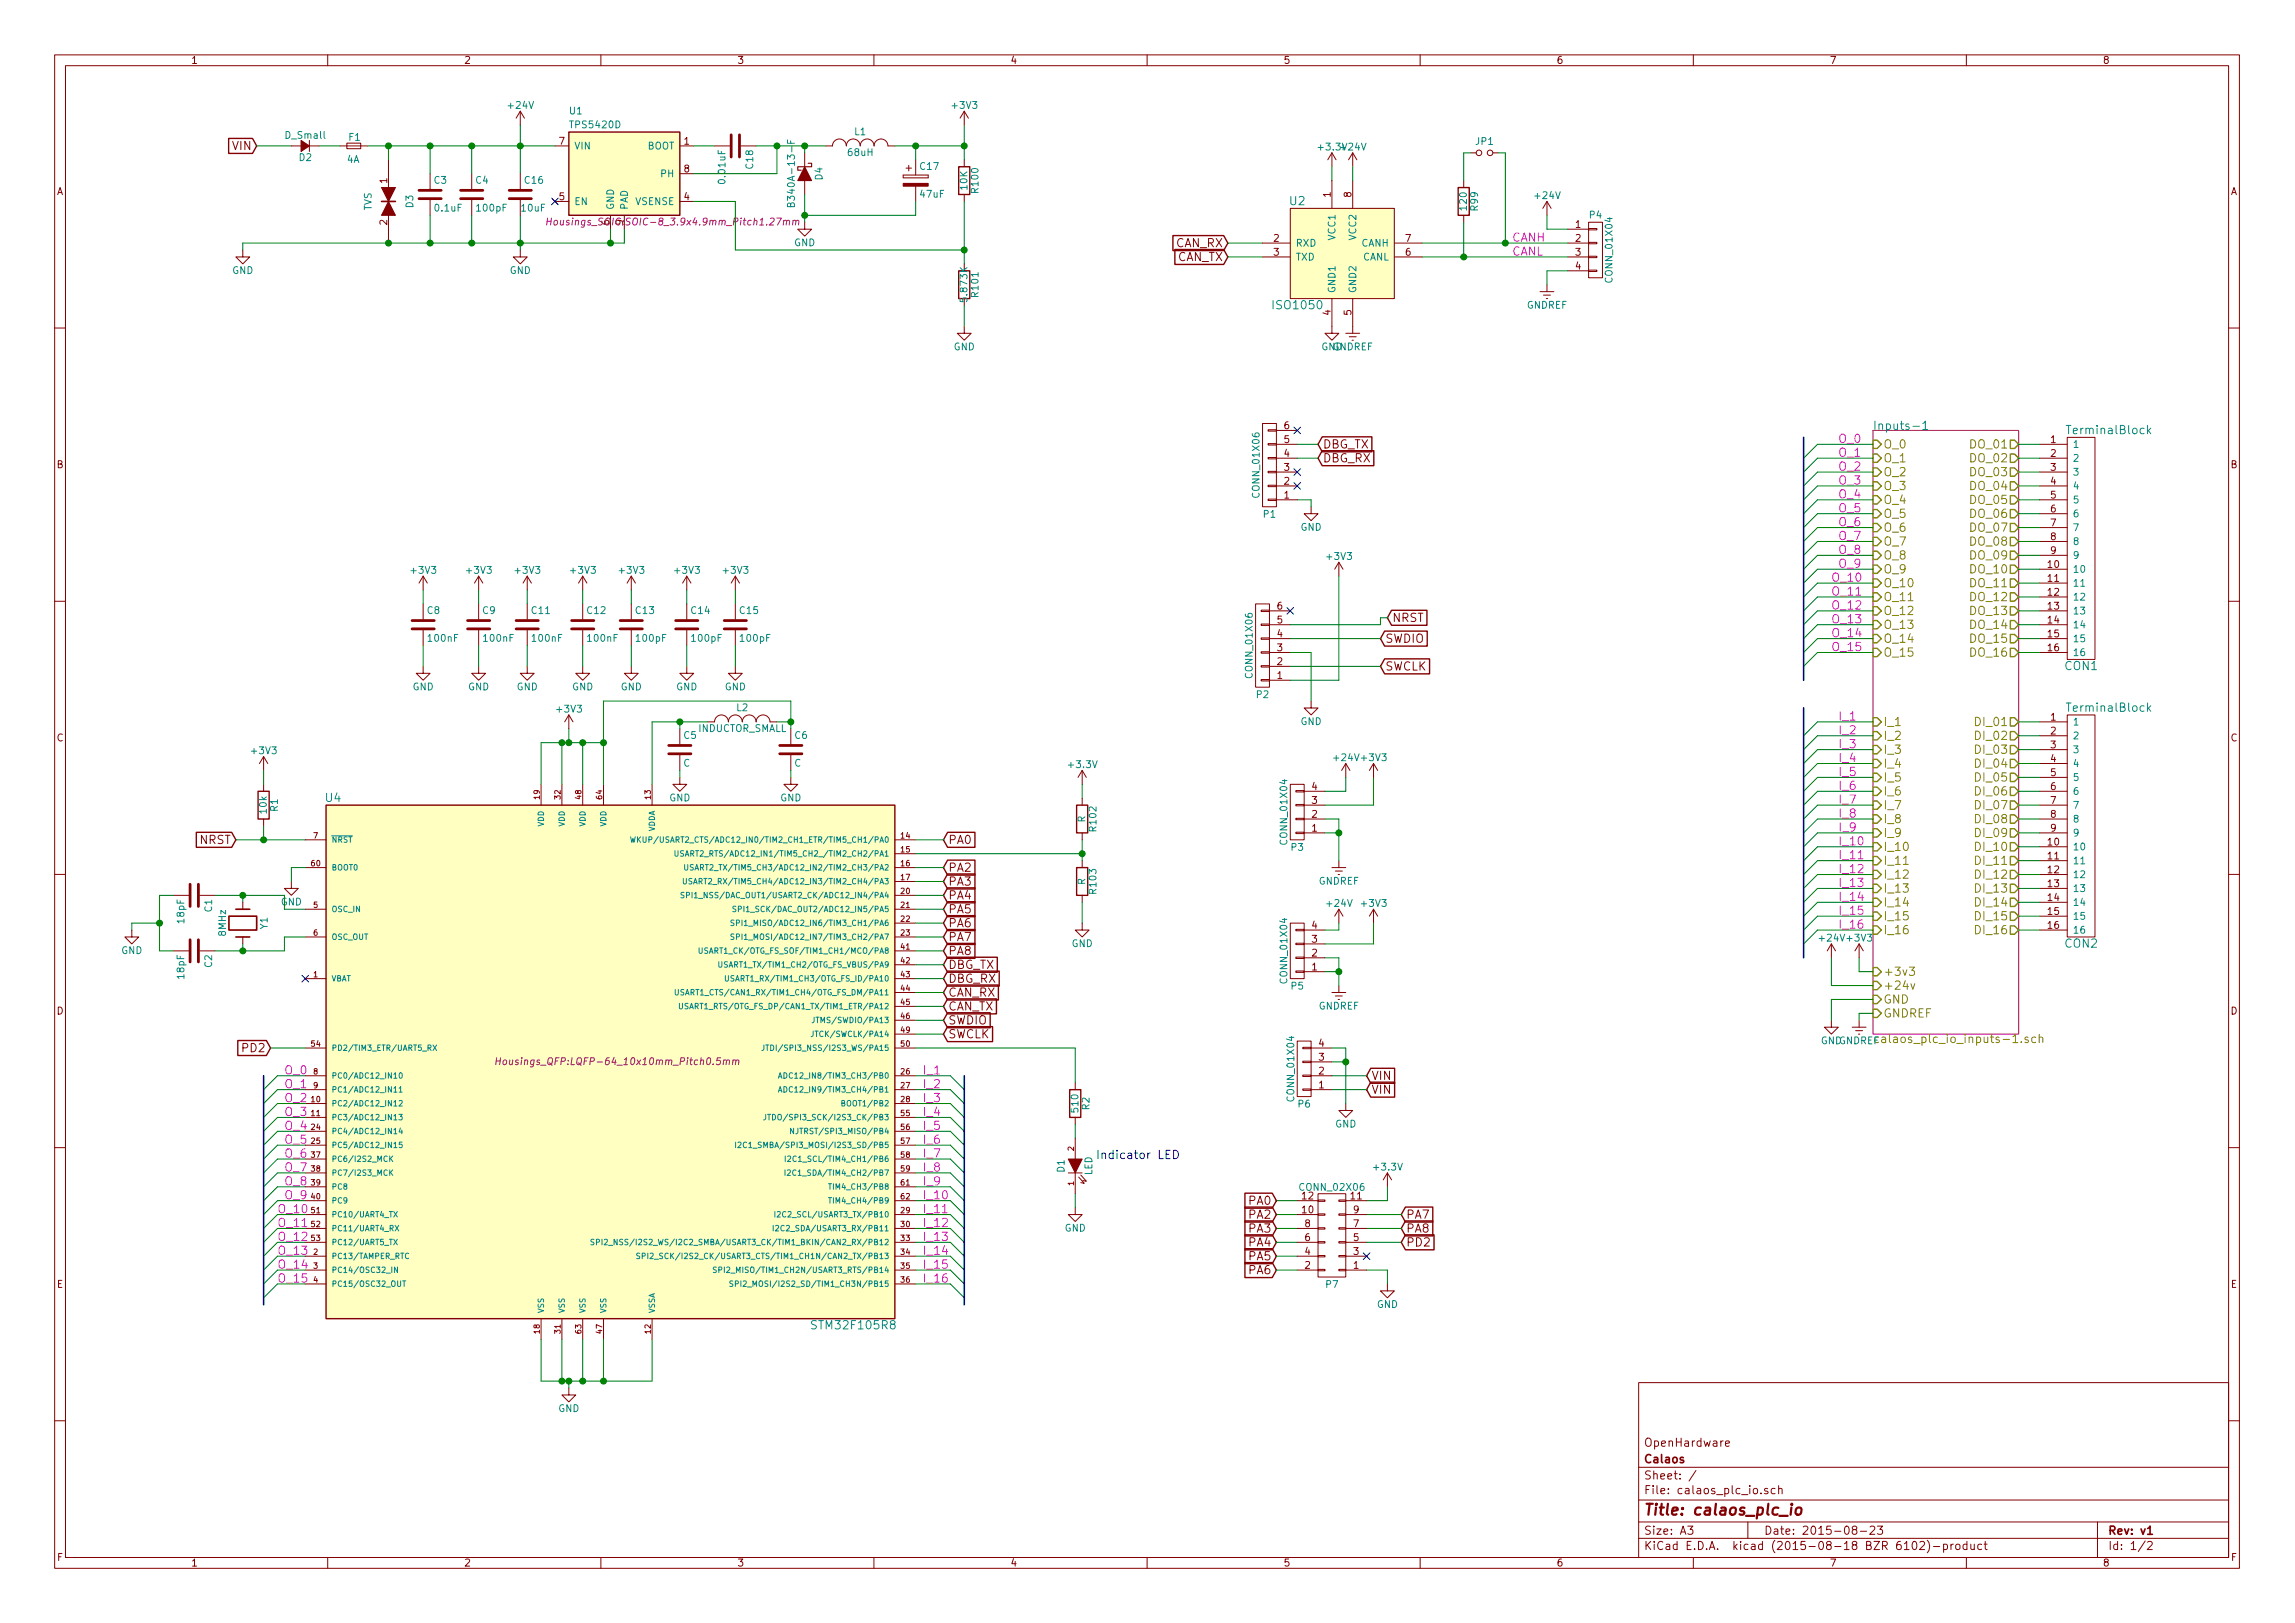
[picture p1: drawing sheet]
<svg xmlns="http://www.w3.org/2000/svg" width="420mm" height="297mm" viewBox="0 0 420 297" stroke-linecap="round" stroke-linejoin="round" font-family="sans-serif">
<defs><g id="words">
<text font-size="2.8" fill="#840000" x="301" y="277.3">Title: calaos_plc_io</text>
<g font-size="2.1" fill="#840000">
<text x="42.5" y="27.5">VIN</text>
<text x="215.1" y="45.2">CAN_RX</text>
<text x="215.4" y="47.8">CAN_TX</text>
<text x="242.2" y="82.1">DBG_TX</text>
<text x="242.2" y="84.6">DBG_RX</text>
<text x="254.9" y="113.8">NRST</text>
<text x="253.6" y="117.6">SWDIO</text>
<text x="253.6" y="122.7">SWCLK</text>
<text x="36.5" y="154.5">NRST</text>
<text x="173.6" y="154.5">PA0</text>
<text x="173.6" y="159.5">PA2</text>
<text x="173.6" y="164.6">PA4</text>
<text x="173.6" y="167.2">PA5</text>
<text x="173.6" y="162.1">PA3</text>
<text x="173.6" y="169.7">PA6</text>
<text x="173.6" y="172.2">PA7</text>
<text x="173.6" y="177.3">DBG_TX</text>
<text x="173.6" y="179.9">DBG_RX</text>
<text x="173.6" y="174.8">PA8</text>
<text x="173.6" y="182.4">CAN_RX</text>
<text x="173.6" y="184.9">CAN_TX</text>
<text x="173.6" y="190">SWCLK</text>
<text x="173.6" y="187.5">SWDIO</text>
<text x="44.5" y="192.6">PD2</text>
<text x="251.1" y="197.6">VIN</text>
<text x="251.1" y="200.2">VIN</text>
<text x="228.6" y="220.5">PA0</text>
<text x="228.6" y="223">PA2</text>
<text x="228.6" y="225.6">PA3</text>
<text x="257.5" y="223">PA7</text>
<text x="257.5" y="225.6">PA8</text>
<text x="228.6" y="228.1">PA4</text>
<text x="228.6" y="230.7">PA5</text>
<text x="228.6" y="233.2">PA6</text>
<text x="257.5" y="228.1">PD2</text>
<text x="301" y="267.8">Calaos</text>
<text x="301" y="264.8">OpenHardware</text>
<text x="301" y="273.5">File: calaos_plc_io.sch</text>
<text x="301" y="270.8">Sheet: /</text>
<text x="301" y="280.9">Size: A3</text>
<text x="323" y="280.9">Date: 2015-08-23</text>
<text x="386" y="280.9">Rev: v1</text>
<text x="301" y="283.7">KiCad E.D.A. kicad (2015-08-18 BZR 6102)-product</text>
<text x="386" y="283.7">Id: 1/2</text>
</g>
<g font-size="2.1" fill="#008484">
<text x="236.1" y="37.6">U2</text>
<text x="233.3" y="56.6">ISO1050</text>
<text x="342.9" y="78.7">Inputs-1</text>
<text x="378.8" y="79.5">TerminalBlock</text>
<text x="378.1" y="122.6">CON1</text>
<text x="378.8" y="130.3">TerminalBlock</text>
<text x="59.6" y="146.8">U4</text>
<text x="378.1" y="173.4">CON2</text>
<text x="149" y="243.3">STM32F105R8</text>
</g>
<g font-size="2.1" fill="#f0f">
<text x="276.9" y="44.2">CANH</text>
<text x="276.9" y="46.8">CANL</text>
<text x="336.5" y="81.1">O_0</text>
<text x="336.5" y="83.6">O_1</text>
<text x="336.5" y="86.1">O_2</text>
<text x="336.5" y="88.7">O_3</text>
<text x="336.5" y="91.2">O_4</text>
<text x="336.5" y="93.8">O_5</text>
<text x="336.5" y="96.3">O_6</text>
<text x="336.5" y="98.8">O_7</text>
<text x="336.5" y="101.4">O_8</text>
<text x="335.3" y="106.5">O_10</text>
<text x="336.5" y="103.9">O_9</text>
<text x="335.3" y="109">O_11</text>
<text x="335.3" y="111.5">O_12</text>
<text x="335.3" y="114.1">O_13</text>
<text x="335.3" y="116.6">O_14</text>
<text x="335.3" y="119.2">O_15</text>
<text x="336.5" y="131.9">I_1</text>
<text x="336.5" y="134.4">I_2</text>
<text x="336.5" y="136.9">I_3</text>
<text x="336.5" y="139.5">I_4</text>
<text x="336.5" y="142">I_5</text>
<text x="336.5" y="144.6">I_6</text>
<text x="336.5" y="147.1">I_7</text>
<text x="336.5" y="149.6">I_8</text>
<text x="336.5" y="152.2">I_9</text>
<text x="336.5" y="154.7">I_10</text>
<text x="336.5" y="157.3">I_11</text>
<text x="336.5" y="159.8">I_12</text>
<text x="336.5" y="162.3">I_13</text>
<text x="336.5" y="164.9">I_14</text>
<text x="336.5" y="167.4">I_15</text>
<text x="336.5" y="170">I_16</text>
<text x="52.1" y="196.6">O_0</text>
<text x="168.9" y="196.6">I_1</text>
<text x="52.1" y="199.2">O_1</text>
<text x="52.1" y="201.7">O_2</text>
<text x="168.9" y="199.2">I_2</text>
<text x="168.9" y="201.7">I_3</text>
<text x="52.1" y="204.3">O_3</text>
<text x="52.1" y="206.8">O_4</text>
<text x="52.1" y="209.3">O_5</text>
<text x="168.9" y="204.3">I_4</text>
<text x="168.9" y="206.8">I_5</text>
<text x="168.9" y="209.3">I_6</text>
<text x="52.1" y="211.9">O_6</text>
<text x="52.1" y="214.4">O_7</text>
<text x="168.9" y="211.9">I_7</text>
<text x="168.9" y="214.4">I_8</text>
<text x="52.1" y="217">O_8</text>
<text x="52.1" y="219.5">O_9</text>
<text x="168.9" y="217">I_9</text>
<text x="168.9" y="219.5">I_10</text>
<text x="50.8" y="222">O_10</text>
<text x="50.8" y="224.6">O_11</text>
<text x="50.8" y="227.1">O_12</text>
<text x="168.9" y="222">I_11</text>
<text x="168.9" y="224.6">I_12</text>
<text x="168.9" y="227.1">I_13</text>
<text x="50.8" y="229.7">O_13</text>
<text x="50.8" y="232.2">O_14</text>
<text x="168.9" y="229.7">I_14</text>
<text x="168.9" y="232.2">I_15</text>
<text x="50.8" y="234.7">O_15</text>
<text x="168.9" y="234.7">I_16</text>
</g>
<g font-size="2.1" fill="#848400">
<text x="344.8" y="82.1">O_0</text>
<text x="360.9" y="82.1">DO_01</text>
<text x="344.8" y="84.6">O_1</text>
<text x="344.8" y="87.2">O_2</text>
<text x="344.8" y="89.7">O_3</text>
<text x="360.9" y="89.7">DO_04</text>
<text x="360.9" y="87.2">DO_03</text>
<text x="360.9" y="84.6">DO_02</text>
<text x="344.8" y="92.2">O_4</text>
<text x="344.8" y="94.8">O_5</text>
<text x="360.9" y="94.8">DO_06</text>
<text x="360.9" y="92.2">DO_05</text>
<text x="344.8" y="97.3">O_6</text>
<text x="344.8" y="99.9">O_7</text>
<text x="360.9" y="99.9">DO_08</text>
<text x="360.9" y="97.3">DO_07</text>
<text x="344.8" y="102.4">O_8</text>
<text x="344.8" y="104.9">O_9</text>
<text x="344.8" y="107.5">O_10</text>
<text x="360.9" y="107.5">DO_11</text>
<text x="360.9" y="104.9">DO_10</text>
<text x="360.9" y="102.4">DO_09</text>
<text x="344.8" y="110">O_11</text>
<text x="344.8" y="112.6">O_12</text>
<text x="360.9" y="110">DO_12</text>
<text x="360.9" y="112.6">DO_13</text>
<text x="344.8" y="115.1">O_13</text>
<text x="344.8" y="117.6">O_14</text>
<text x="360.9" y="117.6">DO_15</text>
<text x="360.9" y="115.1">DO_14</text>
<text x="344.8" y="120.2">O_15</text>
<text x="360.9" y="120.2">DO_16</text>
<text x="344.8" y="132.9">I_1</text>
<text x="344.8" y="135.4">I_2</text>
<text x="344.8" y="138">I_3</text>
<text x="362" y="132.9">DI_01</text>
<text x="362" y="135.4">DI_02</text>
<text x="362" y="138">DI_03</text>
<text x="344.8" y="140.5">I_4</text>
<text x="344.8" y="143">I_5</text>
<text x="362" y="140.5">DI_04</text>
<text x="362" y="143">DI_05</text>
<text x="344.8" y="145.6">I_6</text>
<text x="344.8" y="148.1">I_7</text>
<text x="362" y="145.6">DI_06</text>
<text x="362" y="148.1">DI_07</text>
<text x="344.8" y="150.7">I_8</text>
<text x="344.8" y="153.2">I_9</text>
<text x="344.8" y="155.7">I_10</text>
<text x="362" y="150.7">DI_08</text>
<text x="362" y="153.2">DI_09</text>
<text x="362" y="155.7">DI_10</text>
<text x="344.8" y="158.3">I_11</text>
<text x="344.8" y="160.8">I_12</text>
<text x="362" y="158.3">DI_11</text>
<text x="362" y="160.8">DI_12</text>
<text x="344.8" y="163.4">I_13</text>
<text x="344.8" y="165.9">I_14</text>
<text x="362" y="163.4">DI_13</text>
<text x="362" y="165.9">DI_14</text>
<text x="344.8" y="168.4">I_15</text>
<text x="344.8" y="171">I_16</text>
<text x="362" y="171">DI_16</text>
<text x="362" y="168.4">DI_15</text>
<text x="344.8" y="178.6">+3v3</text>
<text x="344.8" y="181.1">+24v</text>
<text x="344.8" y="183.7">GND</text>
<text x="342.9" y="190.9">calaos_plc_io_inputs-1.sch</text>
<text x="344.8" y="186.2">GNDREF</text>
</g>
<text font-size="2.1" fill="#0000c2" x="200.7" y="212.1">Indicator LED</text>
<g font-size="1.8" fill="#840000">
<text x="35" y="11.7">1</text>
<text x="85" y="11.7">2</text>
<text x="135" y="11.7">3</text>
<text x="185" y="11.7">4</text>
<text x="235" y="11.7">5</text>
<text x="285" y="11.7">6</text>
<text x="335" y="11.7">7</text>
<text x="385" y="11.7">8</text>
<text x="102.4" y="26.5">7</text>
<text x="125.2" y="26.5">1</text>
<text x="10.4" y="35.7">A</text>
<text x="70.9" y="33.5" transform="rotate(-90 70.9 33.5)">1</text>
<text x="125.2" y="31.5">8</text>
<text x="408.4" y="35.7">A</text>
<text x="70.9" y="41.2" transform="rotate(-90 70.9 41.2)">2</text>
<text x="102.4" y="36.6">5</text>
<text x="125.2" y="36.6">4</text>
<text x="243.6" y="36.1" transform="rotate(-90 243.6 36.1)">1</text>
<text x="247.4" y="36.1" transform="rotate(-90 247.4 36.1)">8</text>
<text x="288.4" y="41.7">1</text>
<text x="233.2" y="44.2">2</text>
<text x="233.2" y="46.8">3</text>
<text x="257.3" y="46.8">6</text>
<text x="257.3" y="44.2">7</text>
<text x="288.4" y="44.2">2</text>
<text x="288.4" y="46.8">3</text>
<text x="288.4" y="49.3">4</text>
<text x="243.6" y="57.7" transform="rotate(-90 243.6 57.7)">4</text>
<text x="247.4" y="57.7" transform="rotate(-90 247.4 57.7)">5</text>
<text x="235.1" y="83.6">4</text>
<text x="235.1" y="81.1">5</text>
<text x="235.1" y="78.5">6</text>
<text x="375.4" y="81.1">1</text>
<text x="375.4" y="83.6">2</text>
<text x="10.4" y="85.7">B</text>
<text x="235.1" y="88.7">2</text>
<text x="235.1" y="86.1">3</text>
<text x="375.4" y="86.1">3</text>
<text x="375.4" y="88.7">4</text>
<text x="408.4" y="85.7">B</text>
<text x="235.1" y="91.2">1</text>
<text x="375.4" y="91.2">5</text>
<text x="375.4" y="93.8">6</text>
<text x="375.4" y="96.3">7</text>
<text x="375.4" y="98.8">8</text>
<text x="375.4" y="101.4">9</text>
<text x="375" y="103.9">10</text>
<text x="375" y="106.5">11</text>
<text x="233.8" y="111.5">6</text>
<text x="375" y="109">12</text>
<text x="375" y="111.5">13</text>
<text x="233.8" y="119.2">3</text>
<text x="233.8" y="116.6">4</text>
<text x="233.8" y="114.1">5</text>
<text x="375" y="114.1">14</text>
<text x="375" y="116.6">15</text>
<text x="375" y="119.2">16</text>
<text x="233.8" y="124.2">1</text>
<text x="233.8" y="121.7">2</text>
<text x="375.4" y="131.9">1</text>
<text x="10.4" y="135.7">C</text>
<text x="375.4" y="134.4">2</text>
<text x="375.4" y="136.9">3</text>
<text x="408.4" y="135.7">C</text>
<text x="375.4" y="139.5">4</text>
<text x="375.4" y="142">5</text>
<text x="240.2" y="149.6">2</text>
<text x="240.2" y="147.1">3</text>
<text x="240.2" y="144.6">4</text>
<text x="375.4" y="144.6">6</text>
<text x="375.4" y="147.1">7</text>
<text x="375.4" y="149.6">8</text>
<text x="240.2" y="152.2">1</text>
<text x="375" y="154.7">10</text>
<text x="375.4" y="152.2">9</text>
<text x="375" y="157.3">11</text>
<text x="375" y="159.8">12</text>
<text x="375" y="162.3">13</text>
<text x="375" y="164.9">14</text>
<text x="375" y="167.4">15</text>
<text x="240.2" y="172.5">3</text>
<text x="240.2" y="170">4</text>
<text x="375" y="170">16</text>
<text x="240.2" y="177.6">1</text>
<text x="240.2" y="175">2</text>
<text x="10.4" y="185.7">D</text>
<text x="408.4" y="185.7">D</text>
<text x="241.5" y="191.6">4</text>
<text x="241.5" y="196.6">2</text>
<text x="241.5" y="194.1">3</text>
<text x="241.5" y="199.2">1</text>
<text x="238.4" y="219.5">12</text>
<text x="247.3" y="219.5">11</text>
<text x="238.4" y="222">10</text>
<text x="238.9" y="227.1">6</text>
<text x="238.9" y="224.6">8</text>
<text x="247.8" y="227.1">5</text>
<text x="247.8" y="224.6">7</text>
<text x="247.8" y="222">9</text>
<text x="238.9" y="232.2">2</text>
<text x="238.9" y="229.7">4</text>
<text x="247.8" y="232.2">1</text>
<text x="247.8" y="229.7">3</text>
<text x="10.4" y="235.7">E</text>
<text x="408.4" y="235.7">E</text>
<text x="10.5" y="285.7">F</text>
<text x="35" y="286.7">1</text>
<text x="85" y="286.7">2</text>
<text x="135" y="286.7">3</text>
<text x="185" y="286.7">4</text>
<text x="235" y="286.7">5</text>
<text x="285" y="286.7">6</text>
<text x="335" y="286.7">7</text>
<text x="385" y="286.7">8</text>
<text x="408.5" y="285.7">F</text>
</g>
<g font-size="1.8" fill="#008484">
<text x="93.2" y="19.9">+24V</text>
<text x="104.3" y="20.9">U1</text>
<text x="104.6" y="23.5">TPS5420D</text>
<text x="174.4" y="19.9">+3V3</text>
<text x="52.4" y="25.4">D_Small</text>
<text x="54.8" y="29.4">D2</text>
<text x="63.5" y="29.8">4A</text>
<text x="63.9" y="25.7">F1</text>
<text x="105.2" y="27.3">VIN</text>
<text x="118.3" y="27.3">BOOT</text>
<text x="155.3" y="28.5">68uH</text>
<text x="156.5" y="24.7">L1</text>
<text x="241.5" y="27.5">+3.3V+24V</text>
<text x="270.2" y="26.5">JP1</text>
<text x="79.5" y="33.6">C3</text>
<text x="87.1" y="33.6">C4</text>
<text x="96.1" y="33.6">C16</text>
<text x="121" y="32.4">PH</text>
<text x="132.8" y="33.4" transform="rotate(-90 132.8 33.4)">0.01uF</text>
<text x="137.9" y="30.8" transform="rotate(-90 137.9 30.8)">C18</text>
<text x="150.6" y="32.9" transform="rotate(-90 150.6 32.9)">D4</text>
<text x="168.5" y="31.1">C17</text>
<text x="177.1" y="34.7" transform="rotate(-90 177.1 34.7)">10K</text>
<text x="179.1" y="35.2" transform="rotate(-90 179.1 35.2)">R100</text>
<text x="68" y="38.6" transform="rotate(-90 68 38.6)">TVS</text>
<text x="75.6" y="38" transform="rotate(-90 75.6 38)">D3</text>
<text x="79.7" y="38.7">0.1uF</text>
<text x="87.4" y="38.7">100pF</text>
<text x="95.5" y="38.7">10uF</text>
<text x="105.2" y="37.5">EN</text>
<text x="112.4" y="38.4" transform="rotate(-90 112.4 38.4)">GND</text>
<text x="114.9" y="38.4" transform="rotate(-90 114.9 38.4)">PAD</text>
<text x="116.3" y="37.5">VSENSE</text>
<text x="145.5" y="36.6" transform="rotate(-90 145.5 36.6)">B340A-13-F</text>
<text x="168.6" y="36.2">47uF</text>
<text x="268.5" y="38.3" transform="rotate(-90 268.5 38.3)">120</text>
<text x="270.6" y="38.5" transform="rotate(-90 270.6 38.5)">R99</text>
<text x="281.1" y="36.4">+24V</text>
<text x="291" y="40">P4</text>
<text x="145.4" y="45">GND</text>
<text x="237.2" y="45.1">RXD</text>
<text x="237.2" y="47.7">TXD</text>
<text x="244.5" y="43.9" transform="rotate(-90 244.5 43.9)">VCC1</text>
<text x="248.3" y="43.9" transform="rotate(-90 248.3 43.9)">VCC2</text>
<text x="249.1" y="45.1">CANH</text>
<text x="249.4" y="47.7">CANL</text>
<text x="42.5" y="50.1">GND</text>
<text x="93.3" y="50.1">GND</text>
<text x="244.5" y="53.6" transform="rotate(-90 244.5 53.6)">GND1</text>
<text x="248.3" y="53.6" transform="rotate(-90 248.3 53.6)">GND2</text>
<text x="295.2" y="51.4" transform="rotate(-90 295.2 51.4)">CONN_01X04</text>
<text x="177.1" y="55" transform="rotate(-90 177.1 55)">5.873K</text>
<text x="179.1" y="54.2" transform="rotate(-90 179.1 54.2)">R101</text>
<text x="279.5" y="56.5">GNDREF</text>
<text x="174.6" y="64.1">GND</text>
<text x="241.9" y="64.1">GND</text>
<text x="243.9" y="64.1">GNDREF</text>
<text x="379.5" y="82">1</text>
<text x="379.5" y="84.5">2</text>
<text x="379.5" y="87">3</text>
<text x="379.5" y="89.6">4</text>
<text x="230.6" y="90.8" transform="rotate(-90 230.6 90.8)">CONN_01X06</text>
<text x="231.3" y="94.7">P1</text>
<text x="379.5" y="92.1">5</text>
<text x="379.5" y="94.7">6</text>
<text x="238.1" y="97.1">GND</text>
<text x="379.5" y="97.2">7</text>
<text x="379.5" y="99.7">8</text>
<text x="75.4" y="105">+3V3</text>
<text x="85.5" y="105">+3V3</text>
<text x="94.4" y="105">+3V3</text>
<text x="104.6" y="105">+3V3</text>
<text x="113.5" y="105">+3V3</text>
<text x="123.6" y="105">+3V3</text>
<text x="132.5" y="105">+3V3</text>
<text x="243" y="102.4">+3V3</text>
<text x="379.5" y="102.3">9</text>
<text x="379.5" y="104.8">10</text>
<text x="379.5" y="107.4">11</text>
<text x="78.2" y="112.4">C8</text>
<text x="88.4" y="112.4">C9</text>
<text x="97.4" y="112.4">C11</text>
<text x="107.5" y="112.4">C12</text>
<text x="116.4" y="112.4">C13</text>
<text x="126.6" y="112.4">C14</text>
<text x="135.5" y="112.4">C15</text>
<text x="379.5" y="109.9">12</text>
<text x="379.5" y="112.4">13</text>
<text x="78.5" y="117.4">100nF</text>
<text x="88.7" y="117.4">100nF</text>
<text x="97.6" y="117.4">100nF</text>
<text x="107.7" y="117.4">100nF</text>
<text x="116.6" y="117.4">100pF</text>
<text x="126.8" y="117.4">100pF</text>
<text x="135.7" y="117.4">100pF</text>
<text x="379.5" y="115">14</text>
<text x="379.5" y="117.5">15</text>
<text x="229.3" y="123.8" transform="rotate(-90 229.3 123.8)">CONN_01X06</text>
<text x="379.5" y="120.1">16</text>
<text x="75.5" y="126.3">GND</text>
<text x="85.7" y="126.3">GND</text>
<text x="94.6" y="126.3">GND</text>
<text x="102.1" y="130.4">+3V3</text>
<text x="104.7" y="126.3">GND</text>
<text x="113.6" y="126.3">GND</text>
<text x="123.8" y="126.3">GND</text>
<text x="132.7" y="126.3">GND</text>
<text x="134.9" y="130.1">L2</text>
<text x="230.1" y="127.7">P2</text>
<text x="125.2" y="135.2">C5</text>
<text x="127.7" y="133.9">INDUCTOR_SMALL</text>
<text x="145.5" y="135.2">C6</text>
<text x="238.1" y="132.7">GND</text>
<text x="379.5" y="132.8">1</text>
<text x="379.5" y="135.3">2</text>
<text x="379.5" y="137.8">3</text>
<text x="46.2" y="138">+3V3</text>
<text x="125.1" y="140.3">C</text>
<text x="145.4" y="140.3">C</text>
<text x="195.8" y="140.5">+3.3V</text>
<text x="244.3" y="139.3">+24V +3V3</text>
<text x="379.5" y="140.4">4</text>
<text x="379.5" y="142.9">5</text>
<text x="48.8" y="148.8" transform="rotate(-90 48.8 148.8)">10k</text>
<text x="50.9" y="148.5" transform="rotate(-90 50.9 148.5)">R1</text>
<text x="122.5" y="146.6">GND</text>
<text x="142.8" y="146.6">GND</text>
<text x="379.5" y="145.5">6</text>
<text x="379.5" y="148">7</text>
<text x="198.7" y="150.5" transform="rotate(-90 198.7 150.5)">R</text>
<text x="200.7" y="152" transform="rotate(-90 200.7 152)">R102</text>
<text x="235.7" y="154.3" transform="rotate(-90 235.7 154.3)">CONN_01X04</text>
<text x="236.4" y="155.7">P3</text>
<text x="379.5" y="150.5">8</text>
<text x="379.5" y="153.1">9</text>
<text x="379.5" y="155.6">10</text>
<text x="198.7" y="162" transform="rotate(-90 198.7 162)">R</text>
<text x="241.4" y="161.9">GNDREF</text>
<text x="379.5" y="158.2">11</text>
<text x="379.5" y="160.7">12</text>
<text x="38.8" y="166.9" transform="rotate(-90 38.8 166.9)">C1</text>
<text x="51.4" y="165.7">GND</text>
<text x="200.7" y="163.4" transform="rotate(-90 200.7 163.4)">R103</text>
<text x="243" y="165.9">+24V</text>
<text x="249.4" y="165.9">+3V3</text>
<text x="379.5" y="163.2">13</text>
<text x="379.5" y="165.8">14</text>
<text x="33.7" y="168.9" transform="rotate(-90 33.7 168.9)">18pF</text>
<text x="41.4" y="171.3" transform="rotate(-90 41.4 171.3)">8MHz</text>
<text x="49" y="170" transform="rotate(-90 49 170)">Y1</text>
<text x="196.2" y="173.3">GND</text>
<text x="333.2" y="172.3">+24V +3V3</text>
<text x="379.5" y="168.3">15</text>
<text x="379.5" y="170.9">16</text>
<text x="22.2" y="174.6">GND</text>
<text x="33.7" y="179.1" transform="rotate(-90 33.7 179.1)">18pF</text>
<text x="38.8" y="177" transform="rotate(-90 38.8 177)">C2</text>
<text x="235.7" y="179.7" transform="rotate(-90 235.7 179.7)">CONN_01X04</text>
<text x="236.4" y="181.1">P5</text>
<text x="241.4" y="184.7">GNDREF</text>
<text x="333.3" y="191.1">GNDGNDREF</text>
<text x="197.4" y="203.4" transform="rotate(-90 197.4 203.4)">510</text>
<text x="199.4" y="203.1" transform="rotate(-90 199.4 203.1)">R2</text>
<text x="236.9" y="201.3" transform="rotate(-90 236.9 201.3)">CONN_01X04</text>
<text x="237.7" y="202.7">P6</text>
<text x="244.4" y="206.3">GND</text>
<text x="194.9" y="214.5" transform="rotate(-90 194.9 214.5)">D1</text>
<text x="199.9" y="215.1" transform="rotate(-90 199.9 215.1)">LED</text>
<text x="251.7" y="214.2">+3.3V</text>
<text x="238.2" y="217.9">CONN_02X06</text>
<text x="194.9" y="225.4">GND</text>
<text x="242.8" y="235.7">P7</text>
<text x="252" y="239.4">GND</text>
<text x="102.2" y="258.4">GND</text>
</g>
<g font-size="1.8" fill="#840084">
<text x="102.3" y="41.2">Housings_SOIC:SOIC-8_3.9x4.9mm_Pitch1.27mm</text>
<text x="111.5" y="41.2" transform="rotate(-90 111.5 41.2)">6</text>
<text x="114" y="41.2" transform="rotate(-90 114 41.2)">9</text>
<text x="92.8" y="194.9">Housings_QFP:LQFP-64_10x10mm_Pitch0.5mm</text>
</g>
<g font-size="1.4" fill="#840000">
<text x="98.8" y="146.2" transform="rotate(-90 98.8 146.2)">19</text>
<text x="102.6" y="146.2" transform="rotate(-90 102.6 146.2)">32</text>
<text x="106.4" y="146.2" transform="rotate(-90 106.4 146.2)">48</text>
<text x="110.2" y="146.2" transform="rotate(-90 110.2 146.2)">64</text>
<text x="119.1" y="146.2" transform="rotate(-90 119.1 146.2)">13</text>
<text x="57.4" y="153.5">7</text>
<text x="164.9" y="153.5">14</text>
<text x="164.9" y="156">15</text>
<text x="57" y="158.5">60</text>
<text x="164.9" y="158.5">16</text>
<text x="164.9" y="161.1">17</text>
<text x="57.4" y="166.2">5</text>
<text x="164.9" y="163.6">20</text>
<text x="164.9" y="166.2">21</text>
<text x="57.4" y="171.2">6</text>
<text x="164.9" y="173.8">41</text>
<text x="164.9" y="168.7">22</text>
<text x="164.9" y="171.2">23</text>
<text x="57.4" y="178.9">1</text>
<text x="164.9" y="176.3">42</text>
<text x="164.9" y="178.9">43</text>
<text x="164.9" y="181.4">44</text>
<text x="164.9" y="183.9">45</text>
<text x="57" y="191.6">54</text>
<text x="164.9" y="191.6">50</text>
<text x="164.9" y="186.5">46</text>
<text x="164.9" y="189">49</text>
<text x="57.4" y="196.6">8</text>
<text x="164.9" y="196.6">26</text>
<text x="57" y="201.7">10</text>
<text x="57.4" y="199.2">9</text>
<text x="164.9" y="199.2">27</text>
<text x="164.9" y="201.7">28</text>
<text x="57" y="204.3">11</text>
<text x="57" y="206.8">24</text>
<text x="57" y="209.3">25</text>
<text x="164.9" y="204.3">55</text>
<text x="164.9" y="206.8">56</text>
<text x="164.9" y="209.3">57</text>
<text x="57" y="211.9">37</text>
<text x="57" y="214.4">38</text>
<text x="164.9" y="211.9">58</text>
<text x="164.9" y="214.4">59</text>
<text x="196.6" y="210.6" transform="rotate(-90 196.6 210.6)">2</text>
<text x="57" y="219.5">40</text>
<text x="57" y="217">39</text>
<text x="164.9" y="217">61</text>
<text x="164.9" y="219.5">62</text>
<text x="196.6" y="217" transform="rotate(-90 196.6 217)">1</text>
<text x="57" y="222">51</text>
<text x="57" y="224.6">52</text>
<text x="57" y="227.1">53</text>
<text x="164.9" y="224.6">30</text>
<text x="164.9" y="227.1">33</text>
<text x="164.9" y="222">29</text>
<text x="57.4" y="229.7">2</text>
<text x="57.4" y="232.2">3</text>
<text x="164.9" y="229.7">34</text>
<text x="164.9" y="232.2">35</text>
<text x="57.4" y="234.7">4</text>
<text x="164.9" y="234.7">36</text>
<text x="98.8" y="244" transform="rotate(-90 98.8 244)">18</text>
<text x="102.6" y="244" transform="rotate(-90 102.6 244)">31</text>
<text x="106.4" y="244" transform="rotate(-90 106.4 244)">63</text>
<text x="110.2" y="244" transform="rotate(-90 110.2 244)">47</text>
<text x="119.1" y="244" transform="rotate(-90 119.1 244)">12</text>
</g>
<g font-size="1.4" fill="#008484">
<text x="60.7" y="154.2">NRST</text>
<text x="99.6" y="151.4" transform="rotate(-90 99.6 151.4)">VDD</text>
<text x="103.4" y="151.4" transform="rotate(-90 103.4 151.4)">VDD</text>
<text x="107.2" y="151.4" transform="rotate(-90 107.2 151.4)">VDD</text>
<text x="111" y="151.4" transform="rotate(-90 111 151.4)">VDD</text>
<text x="119.6" y="154.2">WKUP/USART2_CTS/ADC12_IN0/TIM2_CH1_ETR/TIM5_CH1/PA0</text>
<text x="119.9" y="152.4" transform="rotate(-90 119.9 152.4)">VDDA</text>
<text x="60.7" y="159.3">BOOT0</text>
<text x="127.1" y="156.8">USART2_RTS/ADC12_IN1/TIM5_CH2_/TIM2_CH2/PA1</text>
<text x="128.8" y="161.8">USART2_RX/TIM5_CH4/ADC12_IN3/TIM2_CH4/PA3</text>
<text x="128.9" y="159.3">USART2_TX/TIM5_CH3/ADC12_IN2/TIM2_CH3/PA2</text>
<text x="60.7" y="166.9">OSC_IN</text>
<text x="128" y="164.4">SPI1_NSS/DAC_OUT1/USART2_CK/ADC12_IN4/PA4</text>
<text x="136.8" y="166.9">SPI1_SCK/DAC_OUT2/ADC12_IN5/PA5</text>
<text x="60.7" y="172">OSC_OUT</text>
<text x="136.9" y="169.5">SPI1_MISO/ADC12_IN6/TIM3_CH1/PA6</text>
<text x="136.9" y="172">SPI1_MOSI/ADC12_IN7/TIM3_CH2/PA7</text>
<text x="60.7" y="179.6">VBAT</text>
<text x="130.5" y="174.5">USART1_CK/OTG_FS_SOF/TIM1_CH1/MCO/PA8</text>
<text x="133.4" y="177.1">USART1_TX/TIM1_CH2/OTG_FS_VBUS/PA9</text>
<text x="135" y="179.6">USART1_RX/TIM1_CH3/OTG_FS_ID/PA10</text>
<text x="126.3" y="182.2">USART1_CTS/CAN1_RX/TIM1_CH4/OTG_FS_DM/PA11</text>
<text x="126.7" y="184.7">USART1_RTS/OTG_FS_DP/CAN1_TX/TIM1_ETR/PA12</text>
<text x="149.6" y="189.8">JTCK/SWCLK/PA14</text>
<text x="149.9" y="187.2">JTMS/SWDIO/PA13</text>
<text x="60.7" y="197.4">PC0/ADC12_IN10</text>
<text x="60.7" y="192.3">PD2/TIM3_ETR/UART5_RX</text>
<text x="142.3" y="192.3">JTDI/SPI3_NSS/I2S3_WS/PA15</text>
<text x="144.8" y="197.4">ADC12_IN8/TIM3_CH3/PB0</text>
<text x="60.7" y="199.9">PC1/ADC12_IN11</text>
<text x="60.7" y="202.5">PC2/ADC12_IN12</text>
<text x="144.8" y="199.9">ADC12_IN9/TIM3_CH4/PB1</text>
<text x="154.8" y="202.5">BOOT1/PB2</text>
<text x="60.7" y="205">PC3/ADC12_IN13</text>
<text x="60.7" y="207.6">PC4/ADC12_IN14</text>
<text x="142.5" y="205">JTDO/SPI3_SCK/I2S3_CK/PB3</text>
<text x="146.3" y="207.6">NJTRST/SPI3_MISO/PB4</text>
<text x="60.7" y="210.1">PC5/ADC12_IN15</text>
<text x="60.7" y="212.6">PC6/I2S2_MCK</text>
<text x="60.7" y="215.2">PC7/I2S3_MCK</text>
<text x="137.8" y="210.1">I2C1_SMBA/SPI3_MOSI/I2S3_SD/PB5</text>
<text x="145.7" y="215.2">I2C1_SDA/TIM4_CH2/PB7</text>
<text x="145.8" y="212.6">I2C1_SCL/TIM4_CH1/PB6</text>
<text x="60.7" y="220.3">PC9</text>
<text x="60.7" y="217.7">PC8</text>
<text x="152.8" y="217.7">TIM4_CH3/PB8</text>
<text x="152.8" y="220.3">TIM4_CH4/PB9</text>
<text x="60.7" y="222.8">PC10/UART4_TX</text>
<text x="60.7" y="225.3">PC11/UART4_RX</text>
<text x="60.7" y="227.9">PC12/UART5_TX</text>
<text x="113.7" y="227.9">SPI2_NSS/I2S2_WS/I2C2_SMBA/USART3_CK/TIM1_BKIN/CAN2_RX/PB12</text>
<text x="143.3" y="225.3">I2C2_SDA/USART3_RX/PB11</text>
<text x="143.6" y="222.8">I2C2_SCL/USART3_TX/PB10</text>
<text x="60.7" y="230.4">PC13/TAMPER_RTC</text>
<text x="60.7" y="233">PC14/OSC32_IN</text>
<text x="121.1" y="230.4">SPI2_SCK/I2S2_CK/USART3_CTS/TIM1_CH1N/CAN2_TX/PB13</text>
<text x="133.5" y="233">SPI2_MISO/TIM1_CH2N/USART3_RTS/PB14</text>
<text x="60.7" y="235.5">PC15/OSC32_OUT</text>
<text x="137.1" y="235.5">SPI2_MOSI/I2S2_SD/TIM1_CH3N/PB15</text>
<text x="99.6" y="240.3" transform="rotate(-90 99.6 240.3)">VSS</text>
<text x="103.4" y="240.3" transform="rotate(-90 103.4 240.3)">VSS</text>
<text x="107.2" y="240.3" transform="rotate(-90 107.2 240.3)">VSS</text>
<text x="111" y="240.3" transform="rotate(-90 111 240.3)">VSS</text>
<text x="119.9" y="240.3" transform="rotate(-90 119.9 240.3)">VSSA</text>
</g>
</g></defs>
<g fill="none" stroke="#840000" stroke-width=".18">
<path d="M10 10h400v277h-400zM12 12h396v273.1h-396zM60 10v2M110 10v2M160 10v2M210 10v2M260 10v2M310 10v2M360 10v2M53.3 26.7h1.8M56.6 26.7h1.8M56.6 25.7v2"/>
<path d="M62.2 26.7h5.1M63.5 26.2h2.5v1h-2.5zM71.1 29.2v15.3M78.7 31.8v2.8M78.7 36.6v2.8M86.4 31.8v2.8M86.4 36.6v2.8M95.2 20.4l-.7 1.2M95.2 20.4v2.5M95.2 31.8v2.8M95.2 36.6v2.8M95.2 20.4l.8 1.2"/>
<path d="M101.6 26.7h2.5M101.6 36.9h2.5M124.5 26.7h2.5M124.5 36.9h2.5M124.5 31.8h2.5M130.8 26.7h2.8M135.6 26.7h2.8M147.3 28v2.5M147.3 33.1v2.5M151.1 26.7h1.3a1.27 1.27 0 0 1 1.3-1.3 1.27 1.27 0 0 1 1.2 1.3 1.27 1.27 0 0 1 1.3-1.3 1.27 1.27 0 0 1 1.3 1.3 1.27 1.27 0 0 1 1.2-1.3 1.27 1.27 0 0 1 1.3 1.3 1.27 1.27 0 0 1 1.3-1.3 1.27 1.27 0 0 1 1.3 1.3h1.2M165.4 32v.5zM165.4 32.5h4.5z"/>
<path d="M165.4 32h4.5zM165.9 30.8h1M166.4 30.3v1M167.6 29.2v2.8M167.6 34.1v2.8M169.9 32v.5zM176.5 20.4v2.5M176.5 29.2v1.3M176.5 35.6v1.3M176.5 20.4l-.7 1.2M176.5 20.4l.8 1.2M236.2 38.1h19.1v16.5h-19.1z"/>
<path d="M243.8 28l-.7 1.2M243.8 28v2.5M243.8 33.1v5M243.8 28l.8 1.2M247.6 28v2.5M247.6 33.1v5M247.6 28l-.7 1.2M247.6 28l.8 1.2M268 33.1v1.2M268 39.4v1.3M269.2 28h1.1M273.3 28h1"/>
<path d="M283.2 36.9l-.8 1.2M283.2 36.9v2.5M283.2 36.9l.8 1.2M44.4 45.8v1.2h1.3l-1.3 1.3-1.2-1.3h1.2M95.2 45.8v1.2h1.3l-1.3 1.3-1.2-1.3h1.2M147.3 40.7v1.2h1.3l-1.3 1.3-1.3-1.3h1.3M176.5 59.7v1.3h1.3l-1.3 1.3-1.2-1.3h1.2M176.5 48.3v1.3M176.5 54.6v1.3M231.1 44.5h5.1M231.1 47h5.1M243.8 54.6v6.4h1.3l-1.3 1.3-1.2-1.3h1.2"/>
<path d="M247.6 54.6v6.4M255.3 44.5h5M255.3 47h5M281.9 53.4h2.6M282.6 54h1.2M283.2 52.1v1.3M287 41.9h3.8M287 44.5h3.8M287 47h3.8M287 49.6h3.8M290.8 49.4h1.6v.3h-1.6zM290.8 46.9h1.6v.3h-1.6z"/>
<path d="M290.8 44.4h1.6v.2h-1.6zM290.8 41.8h1.6v.3h-1.6zM290.8 40.7h2.6v10.1h-2.6zM10 60h2M231.1 77.5h2.6v15.2h-2.6zM232.2 78.6h1.5v.3h-1.5zM233.7 78.8h3.8M246.4 61h2.5M247 61.6h1.3M408 60h2M232.2 81.2h1.5v.2h-1.5zM232.2 83.7h1.5v.3h-1.5z"/>
<path d="M232.2 86.3h1.5v.2h-1.5zM232.2 88.8h1.5v.3h-1.5zM232.2 91.3h1.5v.3h-1.5zM233.7 81.3h3.8M233.7 83.9h3.8M233.7 86.4h3.8M233.7 88.9h3.8M233.7 91.5h3.8M240 92.7v1.3h1.3l-1.3 1.3-1.2-1.3h1.2M373.4 81.3h5.1M373.4 83.9h5.1M373.4 86.4h5.1"/>
<path d="M373.4 88.9h5.1M373.4 91.5h5.1M373.4 94h5.1M373.4 96.6h5.1M373.4 99.1h5.1M378.5 80h5v40.7h-5zM10 110h2M77.5 105.4v2.6M77.5 110.5v2.8M77.5 115.4v2.7M77.5 105.4l-.8 1.3M77.5 105.4l.7 1.3"/>
<path d="M87.6 105.4v2.6M87.6 110.5v2.8M87.6 115.4v2.7M87.6 105.4l-.7 1.3M87.6 105.4l.8 1.3M96.5 105.4v2.6M96.5 110.5v2.8M96.5 115.4v2.7M96.5 105.4l-.7 1.3M96.5 105.4l.8 1.3M106.7 105.4v2.6M106.7 110.5v2.8"/>
<path d="M106.7 115.4v2.7M106.7 105.4l-.8 1.3M106.7 105.4l.7 1.3M115.6 105.4v2.6M115.6 110.5v2.8M115.6 115.4v2.7M115.6 105.4l-.8 1.3M115.6 105.4l.7 1.3M125.7 105.4v2.6M125.7 110.5v2.8M125.7 115.4v2.7M125.7 105.4l-.7 1.3"/>
<path d="M125.7 105.4l.8 1.3M134.6 105.4v2.6M134.6 110.5v2.8M134.6 115.4v2.7M134.6 105.4l-.7 1.3M134.6 105.4l.8 1.3M229.9 110.5h2.5v15.3h-2.5zM230.9 111.7h1.5v.2h-1.5zM230.9 114.2h1.5v.3h-1.5zM230.9 116.7h1.5v.3h-1.5zM230.9 119.3h1.5v.2h-1.5zM232.4 119.4h3.8"/>
<path d="M232.4 116.9h3.8M232.4 114.3h3.8M232.4 111.8h3.8M245.1 102.9l-.8 1.3M245.1 102.9v2.5M245.1 102.9l.8 1.3M373.4 119.4h5.1M373.4 116.9h5.1M373.4 114.3h5.1M373.4 111.8h5.1M373.4 101.6h5.1M373.4 104.2h5.1"/>
<path d="M373.4 106.7h5.1M373.4 109.3h5.1M408 110h2M48.3 138.5v2.5M48.3 138.5l-.8 1.2M48.3 138.5l.7 1.2M77.5 122v1.2h1.2l-1.2 1.3-1.3-1.3h1.3M87.6 122v1.2h1.3l-1.3 1.3-1.2-1.3h1.2M96.5 122v1.2h1.3l-1.3 1.3-1.3-1.3h1.3M104.1 130.8l-.7 1.3M104.1 130.8v2.6M104.1 130.8l.8 1.3"/>
<path d="M106.7 122v1.2h1.2l-1.2 1.3-1.3-1.3h1.3M115.6 122v1.2h1.2l-1.2 1.3-1.3-1.3h1.3M124.5 133.4v2.8M124.5 138.2v2.8M125.7 122v1.2h1.3l-1.3 1.3-1.2-1.3h1.2M130.8 132.1a1.27 1.27 0 0 1 1.3-1.3 1.27 1.27 0 0 1 1.2 1.3 1.27 1.27 0 0 1 1.3-1.3 1.27 1.27 0 0 1 1.3 1.3 1.27 1.27 0 0 1 1.3-1.3 1.27 1.27 0 0 1 1.2 1.3 1.27 1.27 0 0 1 1.3-1.3 1.27 1.27 0 0 1 1.3 1.3M134.6 122v1.2h1.3l-1.3 1.3-1.3-1.3h1.3M144.8 133.4v2.8M144.8 138.2v2.8M230.9 121.8h1.5v.3h-1.5zM230.9 124.4h1.5v.2h-1.5zM232.4 124.5h3.8"/>
<path d="M232.4 122h3.8M240 128.3v1.3h1.3l-1.3 1.2-1.2-1.2h1.2M246.4 139.7l-.8 1.3M246.4 139.7v2.6M246.4 139.7l.7 1.3M251.5 139.7v2.6M251.5 139.7l-.8 1.3M251.5 139.7l.7 1.3M373.4 132.1h5.1M373.4 134.7h5.1M373.4 137.2h5.1M373.4 139.7h5.1"/>
<path d="M378.5 130.8h5v40.7h-5zM48.3 143.5v1.3M48.3 149.9v1.3M55.9 153.7h3.8M55.9 158.8h3.8M99.1 143.5v3.9M102.9 143.5v3.9M106.7 143.5v3.9M110.5 143.5v3.9M119.4 143.5v3.9M124.5 142.3v1.2h1.2l-1.2 1.3-1.3-1.3h1.3M144.8 142.3v1.2h1.2l-1.2 1.3-1.3-1.3h1.3"/>
<path d="M163.8 153.7h3.8M163.8 158.8h3.8M163.8 156.2h3.8M198.1 141v2.5M198.1 146.1v1.3M198.1 152.4v1.3M198.1 157.5v1.3M198.1 141l-.7 1.3M198.1 141l.8 1.3M236.2 143.5h2.6v10.2h-2.6zM237.2 144.7h1.6v.2h-1.6zM237.2 147.2h1.6v.3h-1.6z"/>
<path d="M237.2 149.8h1.6v.2h-1.6zM237.2 152.3h1.6v.3h-1.6zM238.8 144.8h3.8M238.8 147.4h3.8M238.8 149.9h3.8M238.8 152.4h3.8M243.8 158.8h2.6M244.5 159.4h1.2M245.1 157.5v1.3M373.4 142.3h5.1M373.4 144.8h5.1M373.4 147.4h5.1"/>
<path d="M373.4 149.9h5.1M373.4 152.4h5.1M373.4 155h5.1M373.4 157.5h5.1M10 160h2M24.1 170.2v1.3h1.3l-1.3 1.3-1.2-1.3h1.2M31.7 163.9h2.8M31.7 174h2.8M36.6 163.9h2.8M36.6 174h2.8M44.4 165.1v1.3M44.4 171.5v1.3"/>
<path d="M53.3 161.3v1.3h1.3l-1.3 1.3-1.2-1.3h1.2M55.9 179.1h3.8M55.9 166.4h3.8M55.9 171.5h3.8M163.8 163.9h3.8M163.8 174h3.8M163.8 179.1h3.8M163.8 166.4h3.8M163.8 171.5h3.8M163.8 168.9h3.8M163.8 176.6h3.8M163.8 161.3h3.8"/>
<path d="M198.1 168.9v1.3h1.3l-1.3 1.3-1.3-1.3h1.3M198.1 163.9v1.2M236.2 168.9h2.6v10.2h-2.6zM237.2 170.1h1.6v.2h-1.6zM237.2 172.6h1.6v.3h-1.6zM237.2 175.2h1.6v.2h-1.6zM237.2 177.7h1.6v.3h-1.6zM238.8 170.2h3.8M238.8 177.8h3.8M238.8 175.3h3.8M238.8 172.8h3.8M245.1 166.4v2.5"/>
<path d="M245.1 166.4l-.8 1.3M245.1 166.4l.8 1.3M251.5 166.4l-.8 1.3M251.5 166.4v2.5M251.5 166.4l.7 1.3M335.3 172.8l-.8 1.2M335.3 172.8v2.5M335.3 172.8l.7 1.2M340.4 172.8v2.5M340.4 172.8l-.8 1.2M340.4 172.8l.7 1.2M373.4 160.1h5.1"/>
<path d="M373.4 162.6h5.1M373.4 165.1h5.1M373.4 167.7h5.1M373.4 170.2h5.1M408 160h2M55.9 196.9h3.8M55.9 199.4h3.8M55.9 191.8h3.8M163.8 196.9h3.8M163.8 199.4h3.8M163.8 191.8h3.8M163.8 181.6h3.8"/>
<path d="M163.8 184.2h3.8M163.8 186.7h3.8M163.8 189.3h3.8M196.8 198.2v1.2M237.5 190.5h2.5v10.2h-2.5zM238.5 191.7h1.5v.2h-1.5zM238.5 194.2h1.5v.3h-1.5zM238.5 196.8h1.5v.2h-1.5zM238.5 199.3h1.5v.3h-1.5zM240 196.9h3.8M240 199.4h3.8M240 191.8h3.8"/>
<path d="M240 194.3h3.8M243.8 181.6h2.6M244.5 182.3h1.2M245.1 180.4v1.2M335.3 186.7v1.3h1.2l-1.2 1.3-1.3-1.3h1.3M339.1 188h2.5M339.7 188.6h1.3M340.4 186.7v1.3M10 210h2M55.9 214.7h3.8M55.9 202h3.8M55.9 219.7h3.8"/>
<path d="M55.9 204.5h3.8M55.9 217.2h3.8M55.9 207h3.8M55.9 209.6h3.8M55.9 212.1h3.8M163.8 214.7h3.8M163.8 202h3.8M163.8 219.7h3.8M163.8 204.5h3.8M163.8 217.2h3.8M163.8 207h3.8M163.8 209.6h3.8"/>
<path d="M163.8 212.1h3.8M195.6 214.7h2.5M196.8 204.5v1.3M196.8 208.3v3.8M196.8 214.7v3.8M197.5 215.4l1 1.2-.6-.2M197.9 215l1 1.2-.7-.1M237.5 219.7h3.8M241.3 218.5h5.1v15.2h-5.1zM241.3 219.6h1.3v.3h-1.3zM245.1 219.6h1.3v.3h-1.3zM246.4 202v1.2h1.2l-1.2 1.3-1.3-1.3h1.3"/>
<path d="M246.4 219.7h3.8M254 214.7l-.8 1.2M254 214.7v2.5M254 214.7l.8 1.2M408 210h2M55.9 229.9h3.8M55.9 232.4h3.8M55.9 235h3.8M55.9 224.8h3.8M55.9 222.3h3.8M55.9 227.4h3.8M163.8 229.9h3.8"/>
<path d="M163.8 232.4h3.8M163.8 235h3.8M163.8 224.8h3.8M163.8 222.3h3.8M163.8 227.4h3.8M196.8 221v1.3h1.3l-1.3 1.3-1.2-1.3h1.2M237.5 229.9h3.8M237.5 232.4h3.8M237.5 224.8h3.8M237.5 222.3h3.8M237.5 227.4h3.8M241.3 222.2h1.3v.2h-1.3z"/>
<path d="M241.3 224.7h1.3v.3h-1.3zM241.3 227.2h1.3v.3h-1.3zM241.3 229.8h1.3v.2h-1.3zM241.3 232.3h1.3v.3h-1.3zM245.1 222.2h1.3v.2h-1.3zM245.1 224.7h1.3v.3h-1.3zM245.1 227.2h1.3v.3h-1.3zM245.1 229.8h1.3v.2h-1.3zM245.1 232.3h1.3v.3h-1.3zM246.4 229.9h3.8M246.4 232.4h3.8M246.4 224.8h3.8"/>
<path d="M246.4 222.3h3.8M246.4 227.4h3.8M254 235v1.3h1.3l-1.3 1.2-1.3-1.2h1.3M99.1 241.3v3.8M102.9 241.3v3.8M104.1 254v1.3h1.3l-1.3 1.3-1.2-1.3h1.2M106.7 241.3v3.8M110.5 241.3v3.8M119.4 241.3v3.8M300 253h108v32.1h-108zM10 260h2M300 278.5h108"/>
<path d="M300 274.5h108M300 268.5h108M309 279.3h.9l-.5 .6 .5 .1v.7l-.2 .1-.7-.1M310.5 269.1l-1.3 2M315.9 264.2l.7-.1v-.3l-.5-.1-.2 .2 .1 .7h.6M320 278.5v3M323.6 272.5a.37 .37 0 0 0-.6 .1l.1 .2 .5 .2 .1 .1-.2 .3-.5-.1M325 272.5l-.5-.1-.2 .3v.6l.2 .1 .5-.1M325.6 272.5l.2-.1 .4 .1 .1 .9M325.6 271.9v1.5M339.4 279.9l-.3-.2 .1-.2 .2-.2 .4 .1 .2 .2-.1 .2-.5 .1-.3 .3v.3l.3 .3h.3l.3-.3v-.3l-.3-.3M342.4 279.5l.6-.2 .2 .4-.9 1.1h.9"/>
<path d="M343.7 279.3h1l-.6 .6 .5 .1v.7l-.2 .1-.7-.1M384 278.5v6.6M408 260h2M60 285.1v1.9M110 285.1v1.9M160 285.1v1.9M210 285.1v1.9M260 285.1v1.9M300 281.5h108M310 285.1v1.9M340.6 280.2h1.1M350.2 282.3l.2-.2a.81 .81 0 0 1 .6 .6 .81 .81 0 0 1-.3 .8l-.1 .1a.79 .79 0 0 1-.4-1.3z"/>
<path d="M351.5 282.3l.6-.2 .2 .4-.9 1.1h.9M352.8 281.9a1.71 1.71 0 0 1 0 2.3M354 283h1.1M355.8 282.7l.5-.1 .2 .3-.1 .6h-.6M355.8 282.6v1.5M357.2 282.6v1M357.6 282.6l-.4 .3M358.1 282.7l.2-.1 .4 .1 .1 .6-.1 .2-.4 .1-.2-.1zM360 285.1v1.9M360.1 282.7l-.4-.1-.3 .3 .1 .6 .2 .1 .4-.1M360.1 282.1v1.5M360.8 282.6l.1 .9 .3 .1 .2-.1"/>
<path d="M361.4 282.6v1M362.8 282.7l-.4-.1-.3 .3 .1 .6 .2 .1 .4-.1M363.2 282.6h.6M363.4 282.1v1.3l.4 .2M392.7 282l-1.2 2M393.2 282.3l.6-.2 .2 .4-.9 1.1h.9"/>
<circle cx="270.8" cy="28" r=".51"/>
<circle cx="272.8" cy="28" r=".51"/>
</g>
<path d="M69.8 36.9h2.6M41.9 167.7h5.1v2.5h-5.1zM43.2 166.4h2.5M43.2 171.5h2.5M393.2 280.8h.9" fill="none" stroke="#840000" stroke-width=".3"/>
<path d="M328 275.9l-.2 1.3M328 275.2v.2l.1-.1-.1-.1v.2M328.9 276.1a.51 .51 0 0 1 .5-.2 .51 .51 0 0 1 .4 .4l-.1 .5a.54 .54 0 0 1-.5 .4 .54 .54 0 0 1-.5-.4z" fill="none" stroke="#840000" stroke-width=".41"/>
<g fill="none" stroke="#840000" stroke-width=".51">
<path d="M76.7 36.4h4.1M76.7 34.8h4.1M84.3 36.4h4.1M84.3 34.8h4.1M93.2 36.4h4.1M93.2 34.8h4.1M133.9 24.7v4M135.4 24.7v4M75.4 115.1h4.1M75.4 113.6h4.1M85.6 115.1h4.1M85.6 113.6h4.1"/>
<path d="M94.5 115.1h4.1M94.5 113.6h4.1M104.6 115.1h4.1M104.6 113.6h4.1M113.5 115.1h4.1M113.5 113.6h4.1M123.7 115.1h4.1M123.7 113.6h4.1M132.6 115.1h4.1M132.6 113.6h4.1M122.4 138h4.1M122.4 136.4h4.1"/>
<path d="M142.7 138h4.1M142.7 136.4h4.1M34.8 161.8v4.1M34.8 172v4.1M36.3 161.8v4.1M36.3 172v4.1"/>
</g>
<g fill="none" stroke="#840000" stroke-width=".25">
<path d="M41.9 25.3h4.3l.8 1.4-.8 1.4h-4.3zM104.1 24.2h20.4v15.2h-20.4zM175.5 30.5h2v5.1h-2zM267 34.3h2v5.1h-2zM175.5 49.6h2v5h-2zM214.7 43.1h9.3l.8 1.4-.8 1.4h-9.3zM215.1 45.7h8.9l.8 1.3-.8 1.4h-8.9zM242.1 79.9h9.1v2.8h-9.1l-.8-1.4zM242.1 82.5h9.4v2.7h-9.4l-.8-1.3zM253.5 115.5h7.8v2.7h-7.8l-.8-1.3zM254.8 111.7h6.4v2.7h-6.4l-.8-1.3zM253.5 120.6h8.2v2.7h-8.2l-.8-1.3z"/>
<path d="M35.9 152.3h6.5l.8 1.4-.8 1.4h-6.5zM47.2 144.8h2.1v5.1h-2.1zM59.7 147.4h104.1v93.9h-104.1zM173.5 152.3h5v2.8h-5l-.8-1.4zM173.5 157.4h5v2.8h-5l-.8-1.4zM173.5 160h5v2.7h-5l-.8-1.4zM197.1 147.4h2v5h-2zM197.1 158.8h2v5.1h-2zM173.5 175.2h9.1v2.7h-9.1l-.8-1.3zM173.5 177.7h9.4v2.8h-9.4l-.8-1.4zM173.5 162.5h5v2.7h-5l-.8-1.3zM173.5 165h5v2.8h-5l-.8-1.4z"/>
<path d="M173.5 167.6h5v2.7h-5l-.8-1.4zM173.5 170.1h5v2.8h-5l-.8-1.4zM173.5 172.7h5v2.7h-5l-.8-1.4zM43.5 190.4h5.3l.7 1.4-.7 1.4h-5.3zM173.5 187.9h8.2v2.7h-8.2l-.8-1.3zM173.5 185.4h7.8v2.7h-7.8l-.8-1.4zM173.5 180.3h9.3v2.7h-9.3l-.8-1.4zM173.5 182.8h8.9v2.8h-8.9l-.8-1.4zM195.8 199.4h2.1v5.1h-2.1zM251 195.5h4.3v2.8h-4.3l-.8-1.4zM251 198.1h4.3v2.7h-4.3l-.8-1.4zM227.9 218.4h5l.8 1.3-.8 1.4h-5z"/>
<path d="M227.9 226h5l.8 1.4-.8 1.3h-5zM227.9 228.5h5l.8 1.4-.8 1.4h-5zM227.9 231.1h5l.8 1.3-.8 1.4h-5zM227.9 220.9h5l.8 1.4-.8 1.4h-5zM227.9 223.5h5l.8 1.3-.8 1.4h-5zM257.3 220.9h5v2.8h-5l-.8-1.4zM257.3 223.5h5v2.7h-5l-.8-1.4zM257.3 226h5.2v2.7h-5.2l-.8-1.3z"/>
</g>
<g fill="#840000" stroke="#840000" stroke-width=".18">
<path d="M195.6 212.1h2.5l-1.3 2.6z"/>
<path d="M69.8 34.3h2.6l-1.3 2.6z"/>
<path d="M71.1 36.9l1.3 2.5h-2.6z"/>
<path d="M147.3 30.5l1.3 2.6h-2.6z"/>
<path d="M165.4 33.6h4.5v.5h-4.5z"/>
<path d="M55.1 25.7l1.5 1-1.5 1z"/>
</g>
<path d="M214.2 210.5h-.7v1.6h.7M214.9 210.5a.77 .77 0 0 1 .9 .8 .77 .77 0 0 1-.9 .8z" fill="none" stroke="#0000c2" stroke-width=".18"/>
<g fill="none" stroke="#000084" stroke-width=".18">
<path d="M101 36.3l1.2 1.2M102.2 36.3l-1.2 1.2M236.9 78.2l1.2 1.2M238.1 78.2l-1.2 1.2M236.9 85.8l1.2 1.2M236.9 88.3l1.2 1.2M238.1 85.8l-1.2 1.2M238.1 88.3l-1.2 1.2M235.6 111.2l1.2 1.2M236.8 111.2l-1.2 1.2M55.3 178.5l1.2 1.2M56.5 178.5l-1.2 1.2"/>
<path d="M249.6 229.3l1.2 1.2M250.8 229.3l-1.2 1.2"/>
</g>
<g fill="#ffffc2" stroke="#ffffc2" stroke-width=".18">
<path d="M59.7 147.4h104.1v93.9h-104.1z"/>
<path d="M104.1 24.2h20.4v15.2h-20.4z"/>
<path d="M236.2 38.1h19.1v16.5h-19.1z"/>
</g>
<g fill="none" stroke="#008484" stroke-width=".18">
<path d="M144.2 25.6v.6h1.2M144.8 37.4l.2-.3 .3 .1 .1 .1v.5h-1.2l.1-.6h.4l.1 .6M144.8 25.8v.4M350.2 78h1.2M352 77.5l.5-.4v1.5M352 78.6h.9M393.2 77.9v1.5M393.3 78.8l.5 .6M393.8 78.4l-.6 .6M393.2 128.7v1.5M393.3 129.6l.5 .6M393.8 129.2l-.6 .6"/>
<path d="M60.7 153h3.8M115.4 153.1l.3 1.1 .2-.7 .2 .7 .2-1.1M116.7 153.1v1.1M116.8 153.6l.5 .6M117.3 153.1l-.6 .6M117.7 153.1v.9l.2 .2 .3-.1 .1-.1v-.9M118.8 153.7l.5-.1v-.4l-.5-.1v1.1M123.6 155.7v.8l.1 .2h.4v-.2v-.8M125.1 155.7h-.3l-.2 .2 .1 .2 .4 .2v.3l-.5 .1M125.3 158.2v.8l.2 .2h.3l.1-.2v-.8M125.5 156.7l.3-1 .3 1M125.6 156.4h.4"/>
<path d="M126.5 156.2h.4v-.5h-.4v1M126.7 156.2l.3 .5M126.9 158.3l-.4-.1-.1 .2v.3l.5 .2v.2l-.5 .1M127.2 159.2l.4-1 .3 1M127.3 159h.5M128.2 158.8l.5-.1v-.4l-.5-.1v1M128.5 158.8l.3 .4M125.1 160.8v.8l.2 .2 .3-.1 .1-.1v-.8M125.2 163.4l-.4-.1-.1 .2v.2l.5 .2v.3l-.5 .1M125.7 163.8h.5v-.4l-.5-.1v1M126.7 160.8h-.4l-.2 .2 .1 .2 .4 .2v.3h-.5M126.7 163.3v1"/>
<path d="M127 161.8l.3-1 .3 1M127.1 161.5h.5M127.1 163.6l.3-.3v1M127.1 164.3h.6M128 173.5v.8l.2 .2 .3-.1v-.1v-.8M128 161.3h.5v-.5h-.5v1M128.2 161.3l.3 .5M129.6 173.5h-.4l-.2 .2 .1 .2 .4 .2v.3h-.5M129.9 174.5l.3-1 .3 1M130 174.2h.5M131.6 176v.8l.2 .2h.3l.1-.2v-.8M132.8 178.5v.9l.2 .2 .3-.1v-.1v-.9"/>
<path d="M133.2 176.1l-.4-.1-.2 .2 .1 .2 .4 .2v.3l-.5 .1M134.4 168.4h-.4l-.2 .2 .1 .2 .4 .2v.3l-.5 .1M134.4 171l-.4-.1-.2 .2 .1 .3 .4 .2v.2l-.5 .1M134.4 178.6l-.4-.1-.2 .3 .1 .2 .4 .2v.3h-.5M134.7 165.9l-.4-.1-.1 .3v.2l.5 .2v.3h-.5M134.8 168.9h.5v-.5h-.5v1M134.8 171.5l.5-.1v-.4l-.5-.1v1M135.2 166.4l.5-.1v-.4l-.5-.1v1.1M135.8 168.4v1M135.8 170.9v1M136.2 165.8v1.1M136.3 168.7l.3-.3v1"/>
<path d="M136.3 171.2l.3-.3v1M136.3 169.4h.5M136.3 171.9h.5M72.1 197.3h.6M72.1 199.9h.6M73.1 199.2l.3-.3v1M73.1 199.9h.5M73.2 196.4l.1-.1a.55 .55 0 0 1 .3 .5 .55 .55 0 0 1-.3 .5l-.2-.3zM79.3 191.2l.6 1.1M79.9 191.2l-.6 1.1M123.6 181.1v.8l.2 .2h.3l.1-.2v-.8M124.4 183.6v.8l.2 .2h.3v-.2v-.8"/>
<path d="M125.2 181.1h-.4l-.2 .2 .1 .2 .5 .2v.3l-.6 .1M125.5 182.1l.3-1 .4 1M125.6 181.8h.5M126 183.7l-.4-.1-.2 .2 .1 .3 .4 .2v.2l-.5 .1M126.3 184.6l.3-1 .3 1M139.9 191.2v.8l-.2 .2-.2 .1M140.2 191.2h.6M140.5 191.2v1.1M141.1 191.2a.51 .51 0 0 1 .6 .6 .51 .51 0 0 1-.6 .5zM142.5 197.3l.3-1 .4 1M142.5 199.9l.3-1 .4 1M142.6 197.1h.5"/>
<path d="M142.6 199.6h.5M143.5 196.3a.51 .51 0 0 1 .6 .5 .51 .51 0 0 1-.6 .5zM143.5 198.9a.51 .51 0 0 1 .6 .5 .51 .51 0 0 1-.6 .5zM148.9 188.7v.7l-.2 .3h-.2M149 186.2v.7l-.1 .2-.2 .1M149.4 186.2h.6M71.3 211.6v1M71.3 214.1v1M71.5 212l.4 .6M71.5 214.5l.4 .6M71.9 211.6l-.6 .6M71.9 214.1l-.6 .6"/>
<path d="M72.1 202.4h.6M72.1 205h.6M72.1 207.5h.6M72.1 210h.6M73 203.9h.6l-.3 .4 .3 .1v.5l-.1 .1-.5-.1M73.1 201.5l.4-.1 .1 .3-.6 .7h.6M73.3 206.4l-.2 .8h.6M73.6 206.8v.7M73.6 209h-.5v.5h.5v.4l-.1 .1-.4-.1M134.7 209v1M135.1 209.1l.4-.1 .2 .3-.6 .7h.6M136.7 209.1a.44 .44 0 0 0-.6 .4 .44 .44 0 0 0 .6 .4"/>
<path d="M137.1 209.3l.3-.3v1M137.1 210h.5M140.2 203.9v.8l-.2 .2-.2 .1M140.5 203.9h.6M140.8 203.9v1.1M141.4 203.9a.51 .51 0 0 1 .6 .6 .51 .51 0 0 1-.6 .5zM143.7 214.1v1M143.8 211.6v1M144.1 214.2l.4-.1 .2 .3-.6 .7h.6M144.2 211.7l.4-.1 .2 .3-.7 .7h.7M145.3 206.5v1l-.6-1v1M145.7 214.2a.44 .44 0 0 0-.6 .4 .44 .44 0 0 0 .6 .4"/>
<path d="M145.8 211.7a.44 .44 0 0 0-.6 .4 .44 .44 0 0 0 .6 .4M146.1 206.5v.7l-.2 .3h-.2M151.7 216.6h.5M151.7 219.2h.5M151.9 216.6v1.1M151.9 219.2v1M154.1 201.9l.5-.1v-.3l-.5-.1v1h.4l.2-.3-.2-.2M72.1 221.7l.6 1M72.1 226.8l.6 1M72.3 224.3l.7 1M72.7 221.7l-.6 1M72.7 226.8l-.6 1"/>
<path d="M72.8 231.9v1l-.6-1v1M73 224.3l-.7 1M73.7 234.4h.6M74 234.4v1M74.8 229.4a.44 .44 0 0 0-.6 .5 .44 .44 0 0 0 .6 .4M108.7 226.9l-.3-.1-.2 .2 .1 .2 .4 .2v.3l-.5 .1M109.2 227.3h.5v-.4l-.5-.1v1M110.2 226.8v1M110.6 226.9l.4-.1 .2 .3-.6 .7h.6M111.4 227.9h.8M113 226.8v1l-.6-1v1M117.1 229.4l-.4-.1-.1 .3v.2l.5 .2v.3h-.5"/>
<path d="M117.6 229.9l.5-.1v-.4l-.5-.1v1.1M118.6 229.3v1.1M119 229.4l.4-.1 .2 .4-.6 .7h.6M119.8 230.5h.7M131.1 231.9h-.3l-.2 .2 .1 .2 .4 .2v.3l-.5 .1M131.6 232.4h.5v-.5h-.5v1M132.6 231.9v1M133 232l.4-.1 .2 .3-.6 .7h.6M134.2 234.5l-.4-.1-.2 .2 .1 .3 .4 .2v.2l-.5 .1M134.6 235l.5-.1v-.4l-.5-.1v1M135.6 234.4v1M136.1 234.5l.3-.1 .2 .3-.6 .7h.6"/>
<path d="M141.6 224.3v1M141.9 221.7v1M142 224.4l.4-.1 .1 .3-.6 .7h.6M142.3 221.8l.4-.1 .1 .3-.6 .7h.6M143.9 221.8a.44 .44 0 0 0-.7 .4 .44 .44 0 0 0 .7 .4"/>
</g>
<g fill="none" stroke="#840084" stroke-width=".18">
<path d="M100.3 39.9l-.2 1.3M101 39.9l-.2 1.3M100.2 40.5h.7M101.5 40.4l.4-.1 .2 .3v.3l-.3 .3-.4-.1zM143.5 40.4l.2-.1 .3 .1-.1 .8M143.5 40.3l-.1 .9M144 40.5l.2-.2 .4 .2-.1 .7M145.2 40.4l.2-.1 .3 .1-.1 .8M145.2 40.3l-.1 .9M145.7 40.5l.2-.2 .4 .2-.1 .7M342.9 78.8h26.7v110.5h-26.7zM90.9 194.2h.7"/>
<path d="M90.9 193.6l-.1 1.3M91.6 193.6l-.1 1.3M92.2 194.1l.4-.1 .2 .2-.1 .4-.3 .3-.3-.2zM132.5 194.1l.2-.1 .3 .1-.1 .8M132.5 194l-.1 .9M133 194.2l.2-.2 .4 .2-.1 .7M134.2 194.1l.2-.1 .3 .1-.1 .8M134.2 194l-.1 .9M134.7 194.2l.2-.2 .4 .2-.1 .7"/>
</g>
<g fill="none" stroke="#008400" stroke-width=".18">
<path d="M47 26.7h6.3M58.4 26.7h3.8M67.3 26.7h34.3M71.1 26.7v2.5M78.7 26.7v5.1M78.7 39.4v5.1M86.4 26.7v5.1M86.4 39.4v5.1M95.2 22.9v8.9M95.2 39.4v6.4M127 36.9h7.6v8.9h41.9M127 26.7h3.8"/>
<path d="M138.4 26.7h12.7M142.2 26.7v5.1h-15.2M147.3 26.7v1.3M147.3 35.6v5.1M163.8 26.7h12.7M167.6 26.7v2.5M167.6 36.9v2.5h-20.3M176.5 22.9v6.3M176.5 36.9v11.4M243.8 30.5v2.6M247.6 30.5v2.6M269.2 28h-1.2v5.1"/>
<path d="M274.3 28h1.3v16.5M283.2 39.4v2.5h3.8M111.8 41.9v2.6M114.3 41.9v2.6h-69.9v1.3M176.5 55.9v3.8M224.8 47h6.3M224.8 44.5h6.3M260.3 47h26.7M260.3 44.5h26.7M268 40.7v6.3M287 49.6h-3.8v2.5M237.5 91.5h2.5v1.2"/>
<path d="M237.5 83.9h3.8M237.5 81.3h3.8M342.9 81.3h-10.2l-2.5 2.6M342.9 83.9h-10.2l-2.5 2.5M342.9 86.4h-10.2l-2.5 2.5M342.9 88.9h-10.2l-2.5 2.6M342.9 91.5h-10.2l-2.5 2.5M342.9 94h-10.2l-2.5 2.6M342.9 96.6h-10.2l-2.5 2.5M342.9 99.1h-10.2l-2.5 2.5M369.6 83.9h3.8M369.6 91.5h3.8"/>
<path d="M369.6 81.3h3.8M369.6 86.4h3.8M369.6 88.9h3.8M369.6 94h3.8M369.6 96.6h3.8M369.6 99.1h3.8M77.5 108v2.5M77.5 118.1v3.9M87.6 108v2.5M87.6 118.1v3.9M96.5 108v2.5M96.5 118.1v3.9"/>
<path d="M106.7 108v2.5M106.7 118.1v3.9M115.6 108v2.5M115.6 118.1v3.9M125.7 108v2.5M125.7 118.1v3.9M134.6 108v2.5M134.6 118.1v3.9M236.2 119.4h3.8v8.9M236.2 116.9h16.5M245.1 105.4v19.1h-8.9M254 113.1h-1.3v1.2h-16.5"/>
<path d="M342.9 101.6h-10.2l-2.5 2.6M342.9 104.2h-10.2l-2.5 2.5M342.9 106.7h-10.2l-2.5 2.6M342.9 109.3h-10.2l-2.5 2.5M342.9 111.8h-10.2l-2.5 2.5M342.9 114.3h-10.2l-2.5 2.6M342.9 116.9h-10.2l-2.5 2.5M342.9 119.4h-10.2l-2.5 2.6M369.6 119.4h3.8M369.6 114.3h3.8M369.6 116.9h3.8M369.6 101.6h3.8"/>
<path d="M369.6 104.2h3.8M369.6 106.7h3.8M369.6 109.3h3.8M369.6 111.8h3.8M102.9 135.9v7.6M104.1 133.4v2.5M106.7 135.9v7.6M110.5 135.9h-11.4v7.6M124.5 132.1v1.3M129.5 132.1h-10.1v11.4M142.2 132.1h2.6M144.8 133.4v-5.1h-34.3v15.2"/>
<path d="M236.2 122h16.5M342.9 132.1h-10.2l-2.5 2.6M342.9 139.7h-10.2l-2.5 2.6M342.9 134.7h-10.2l-2.5 2.5M342.9 137.2h-10.2l-2.5 2.5M369.6 132.1h3.8M369.6 134.7h3.8M369.6 137.2h3.8M369.6 139.7h3.8M43.2 153.7h12.7M48.3 141v2.5M48.3 151.2v2.5"/>
<path d="M55.9 158.8h-2.6v2.5M124.5 141v1.3M144.8 141v1.3M167.6 153.7h5.1M167.6 158.8h5.1M167.6 156.2h30.5M198.1 143.5v2.6M198.1 153.7v3.8M242.6 149.9h2.5v7.6M242.6 152.4h2.5M246.4 142.3v2.5h-3.8M251.5 142.3v5.1h-8.9"/>
<path d="M342.9 142.3h-10.2l-2.5 2.5M342.9 144.8h-10.2l-2.5 2.6M342.9 147.4h-10.2l-2.5 2.5M342.9 149.9h-10.2l-2.5 2.5M342.9 152.4h-10.2l-2.5 2.6M342.9 155h-10.2l-2.5 2.5M342.9 157.5h-10.2l-2.5 2.6M369.6 142.3h3.8M369.6 144.8h3.8M369.6 147.4h3.8M369.6 149.9h3.8M369.6 152.4h3.8"/>
<path d="M369.6 155h3.8M369.6 157.5h3.8M29.2 168.9h-5.1v1.3M31.7 163.9h-2.5v10.1h2.5M39.4 163.9h12.7v2.5h3.8M44.4 163.9v1.2M44.4 172.8v1.2M55.9 171.5h-3.8v2.5h-12.7M167.6 163.9h5.1M167.6 174h5.1M167.6 168.9h5.1M167.6 166.4h5.1"/>
<path d="M167.6 171.5h5.1M167.6 176.6h5.1M167.6 179.1h5.1M167.6 161.3h5.1M198.1 165.1v3.8M242.6 175.3h2.5v5.1M242.6 177.8h2.5M245.1 168.9v1.3h-2.5M251.5 168.9v3.9h-8.9M335.3 175.3v5.1h7.6M340.4 175.3v2.5h2.5M342.9 160.1h-10.2l-2.5 2.5"/>
<path d="M342.9 162.6h-10.2l-2.5 2.5M342.9 165.1h-10.2l-2.5 2.6M342.9 167.7h-10.2l-2.5 2.5M342.9 170.2h-10.2l-2.5 2.6M369.6 160.1h3.8M369.6 162.6h3.8M369.6 165.1h3.8M369.6 167.7h3.8M369.6 170.2h3.8M49.5 191.8h6.4M55.9 199.4h-5.1l-2.5 2.6M55.9 196.9h-5.1l-2.5 2.5"/>
<path d="M167.6 196.9h6.4l2.5 2.5M167.6 199.4h6.4l2.5 2.6M167.6 191.8h29.2v6.4M167.6 189.3h5.1M167.6 186.7h5.1M167.6 181.6h5.1M167.6 184.2h5.1M243.8 191.8h2.6v10.2M243.8 196.9h6.4M243.8 199.4h6.4M243.8 194.3h2.6M342.9 182.9h-7.6v3.8"/>
<path d="M342.9 185.5h-2.5v1.2M55.9 219.7h-5.1l-2.5 2.6M55.9 217.2h-5.1l-2.5 2.5M55.9 214.7h-5.1l-2.5 2.5M55.9 212.1h-5.1l-2.5 2.6M55.9 209.6h-5.1l-2.5 2.5M55.9 207h-5.1l-2.5 2.6M55.9 204.5h-5.1l-2.5 2.5M55.9 202h-5.1l-2.5 2.5M167.6 202h6.4l2.5 2.5M167.6 204.5h6.4l2.5 2.5M167.6 207h6.4l2.5 2.6"/>
<path d="M167.6 209.6h6.4l2.5 2.5M167.6 212.1h6.4l2.5 2.6M167.6 214.7h6.4l2.5 2.5M167.6 217.2h6.4l2.5 2.5M167.6 219.7h6.4l2.5 2.6M196.8 205.8v2.5M196.8 218.5v2.5M233.7 219.7h3.8M254 217.2v2.5h-3.8M55.9 222.3h-5.1l-2.5 2.5M55.9 224.8h-5.1l-2.5 2.6M55.9 227.4h-5.1l-2.5 2.5"/>
<path d="M55.9 229.9h-5.1l-2.5 2.5M55.9 232.4h-5.1l-2.5 2.6M55.9 235h-5.1l-2.5 2.5M167.6 222.3h6.4l2.5 2.5M167.6 224.8h6.4l2.5 2.6M167.6 227.4h6.4l2.5 2.5M167.6 229.9h6.4l2.5 2.5M167.6 232.4h6.4l2.5 2.6M167.6 235h6.4l2.5 2.5M233.7 222.3h3.8M233.7 224.8h3.8M233.7 227.4h3.8"/>
<path d="M233.7 229.9h3.8M233.7 232.4h3.8M250.2 222.3h6.3M250.2 224.8h6.3M250.2 227.4h6.3M250.2 232.4h3.8v2.6M99.1 245.1v7.7h20.3v-7.7M102.9 245.1v7.7M104.1 252.8v1.2M106.7 245.1v7.7M110.5 245.1v7.7"/>
</g>
<path d="M348.5 158.2h.9M349.6 177h.9l-.5 .6 .3 .1 .2 .2-.1 .5-.2 .1h-.4l-.2-.1M349.8 180l.4 1.1 .3-1.1M368.5 190.8h.9M370.1 190.7v.1M371.3 189.9l-.4-.1-.2 .2 .1 .2 .5 .2v.3h-.6M372.7 189.9l-.4-.1-.3 .3v.4l.1 .2h.6M373.3 190l.1-.1a.36 .36 0 0 1 .6 .1v.8M373.3 189.3v1.5" fill="none" stroke="#848400" stroke-width=".18"/>
<g fill="none" stroke="#848400" stroke-width=".25">
<path d="M342.9 80.6h.8l.7 .7-.7 .8h-.8zM342.9 83.1h.8l.7 .8-.7 .7h-.8zM342.9 85.6h.8l.7 .8-.7 .8h-.8zM342.9 88.2h.8l.7 .7-.7 .8h-.8zM342.9 90.7h.8l.7 .8-.7 .7h-.8zM342.9 93.3h.8l.7 .7-.7 .8h-.8zM342.9 95.8h.8l.7 .8-.7 .7h-.8zM342.9 98.3h.8l.7 .8-.7 .8h-.8zM368 88.2h.8l.8 .7-.8 .8h-.8zM368 85.6h.8l.8 .8-.8 .8h-.8zM368 83.1h.8l.8 .8-.8 .7h-.8zM368 80.6h.8l.8 .7-.8 .8h-.8z"/>
<path d="M368 98.3h.8l.8 .8-.8 .8h-.8zM368 95.8h.8l.8 .8-.8 .7h-.8zM368 93.3h.8l.8 .7-.8 .8h-.8zM368 90.7h.8l.8 .8-.8 .7h-.8zM342.9 100.9h.8l.7 .7-.7 .8h-.8zM342.9 103.4h.8l.7 .8-.7 .7h-.8zM342.9 106h.8l.7 .7-.7 .8h-.8zM342.9 108.5h.8l.7 .8-.7 .7h-.8zM342.9 111h.8l.7 .8-.7 .8h-.8zM342.9 113.6h.8l.7 .7-.7 .8h-.8zM342.9 116.1h.8l.7 .8-.7 .7h-.8zM342.9 118.7h.8l.7 .7-.7 .8h-.8z"/>
<path d="M368 108.5h.8l.8 .8-.8 .7h-.8zM368 106h.8l.8 .7-.8 .8h-.8zM368 103.4h.8l.8 .8-.8 .7h-.8zM368 100.9h.8l.8 .7-.8 .8h-.8zM368 118.7h.8l.8 .7-.8 .8h-.8zM368 116.1h.8l.8 .8-.8 .7h-.8zM368 113.6h.8l.8 .7-.8 .8h-.8zM368 111h.8l.8 .8-.8 .8h-.8zM342.9 131.4h.8l.7 .7-.7 .8h-.8zM342.9 133.9h.8l.7 .8-.7 .7h-.8zM342.9 136.4h.8l.7 .8-.7 .8h-.8zM342.9 139h.8l.7 .7-.7 .8h-.8z"/>
<path d="M368 131.4h.8l.8 .7-.8 .8h-.8zM368 133.9h.8l.8 .8-.8 .7h-.8zM368 136.4h.8l.8 .8-.8 .8h-.8zM368 139h.8l.8 .7-.8 .8h-.8zM342.9 149.1h.8l.7 .8-.7 .8h-.8zM342.9 141.5h.8l.7 .8-.7 .7h-.8zM342.9 144.1h.8l.7 .7-.7 .8h-.8zM342.9 146.6h.8l.7 .8-.7 .7h-.8zM342.9 151.7h.8l.7 .7-.7 .8h-.8zM342.9 154.2h.8l.7 .8-.7 .7h-.8zM342.9 156.8h.8l.7 .7-.7 .8h-.8zM342.9 159.3h.8l.7 .8-.7 .7h-.8z"/>
<path d="M368 144.1h.8l.8 .7-.8 .8h-.8zM368 146.6h.8l.8 .8-.8 .7h-.8zM368 149.1h.8l.8 .8-.8 .8h-.8zM368 151.7h.8l.8 .7-.8 .8h-.8zM368 156.8h.8l.8 .7-.8 .8h-.8zM368 159.3h.8l.8 .8-.8 .7h-.8zM368 141.5h.8l.8 .8-.8 .7h-.8zM368 154.2h.8l.8 .8-.8 .7h-.8zM342.9 161.8h.8l.7 .8-.7 .8h-.8zM342.9 164.4h.8l.7 .7-.7 .8h-.8zM342.9 166.9h.8l.7 .8-.7 .7h-.8zM342.9 169.5h.8l.7 .7-.7 .8h-.8z"/>
<path d="M342.9 179.6h.8l.7 .8-.7 .7h-.8zM342.9 177.1h.8l.7 .7-.7 .8h-.8zM368 169.5h.8l.8 .7-.8 .8h-.8zM368 161.8h.8l.8 .8-.8 .8h-.8zM368 164.4h.8l.8 .7-.8 .8h-.8zM368 166.9h.8l.8 .8-.8 .7h-.8zM342.9 182.2h.8l.7 .7-.7 .8h-.8zM342.9 184.7h.8l.7 .8-.7 .7h-.8z"/>
</g>
<path d="M148 29.9h.6v.6h-2.6v.7h.7" fill="none" stroke="#840000" stroke-width=".2"/>
<path d="M340.2 157.2h.9M172.5 222h.9" fill="none" stroke="#f0f" stroke-width=".18"/>
<g fill="#008400" stroke="#008400" stroke-width=".25">
<circle cx="104.1" cy="252.8" r=".51"/>
<circle cx="44.5" cy="163.9" r=".51"/>
<circle cx="44.5" cy="174" r=".51"/>
<circle cx="29.2" cy="168.9" r=".51"/>
<circle cx="102.9" cy="135.9" r=".51"/>
<circle cx="106.7" cy="135.9" r=".51"/>
<circle cx="104.1" cy="135.9" r=".51"/>
<circle cx="110.5" cy="135.9" r=".51"/>
<circle cx="102.9" cy="252.8" r=".51"/>
<circle cx="110.5" cy="252.8" r=".51"/>
<circle cx="106.7" cy="252.8" r=".51"/>
<circle cx="268" cy="47" r=".51"/>
<circle cx="275.6" cy="44.5" r=".51"/>
<circle cx="86.4" cy="44.5" r=".51"/>
<circle cx="78.7" cy="44.5" r=".51"/>
<circle cx="71.1" cy="26.7" r=".51"/>
<circle cx="78.7" cy="26.7" r=".51"/>
<circle cx="86.4" cy="26.7" r=".51"/>
<circle cx="71.1" cy="44.5" r=".51"/>
<circle cx="111.8" cy="44.5" r=".51"/>
<circle cx="95.2" cy="26.7" r=".51"/>
<circle cx="95.3" cy="44.5" r=".51"/>
<circle cx="142.2" cy="26.7" r=".51"/>
<circle cx="147.3" cy="26.7" r=".51"/>
<circle cx="147.3" cy="39.4" r=".51"/>
<circle cx="167.6" cy="26.7" r=".51"/>
<circle cx="176.5" cy="26.7" r=".51"/>
<circle cx="176.5" cy="45.8" r=".51"/>
<circle cx="198.1" cy="156.2" r=".51"/>
<circle cx="245.1" cy="177.8" r=".51"/>
<circle cx="245.1" cy="152.4" r=".51"/>
<circle cx="246.4" cy="194.3" r=".51"/>
<circle cx="144.8" cy="132.1" r=".51"/>
<circle cx="124.5" cy="132.1" r=".51"/>
<circle cx="48.3" cy="153.7" r=".51"/>
</g>
<path d="M330.2 80v44.5M330.2 129.6v45.7M48.3 196.9v41.9M176.5 196.9v41.9" fill="none" stroke="#000084" stroke-width=".3"/>
<use href="#words"/>
</svg>
